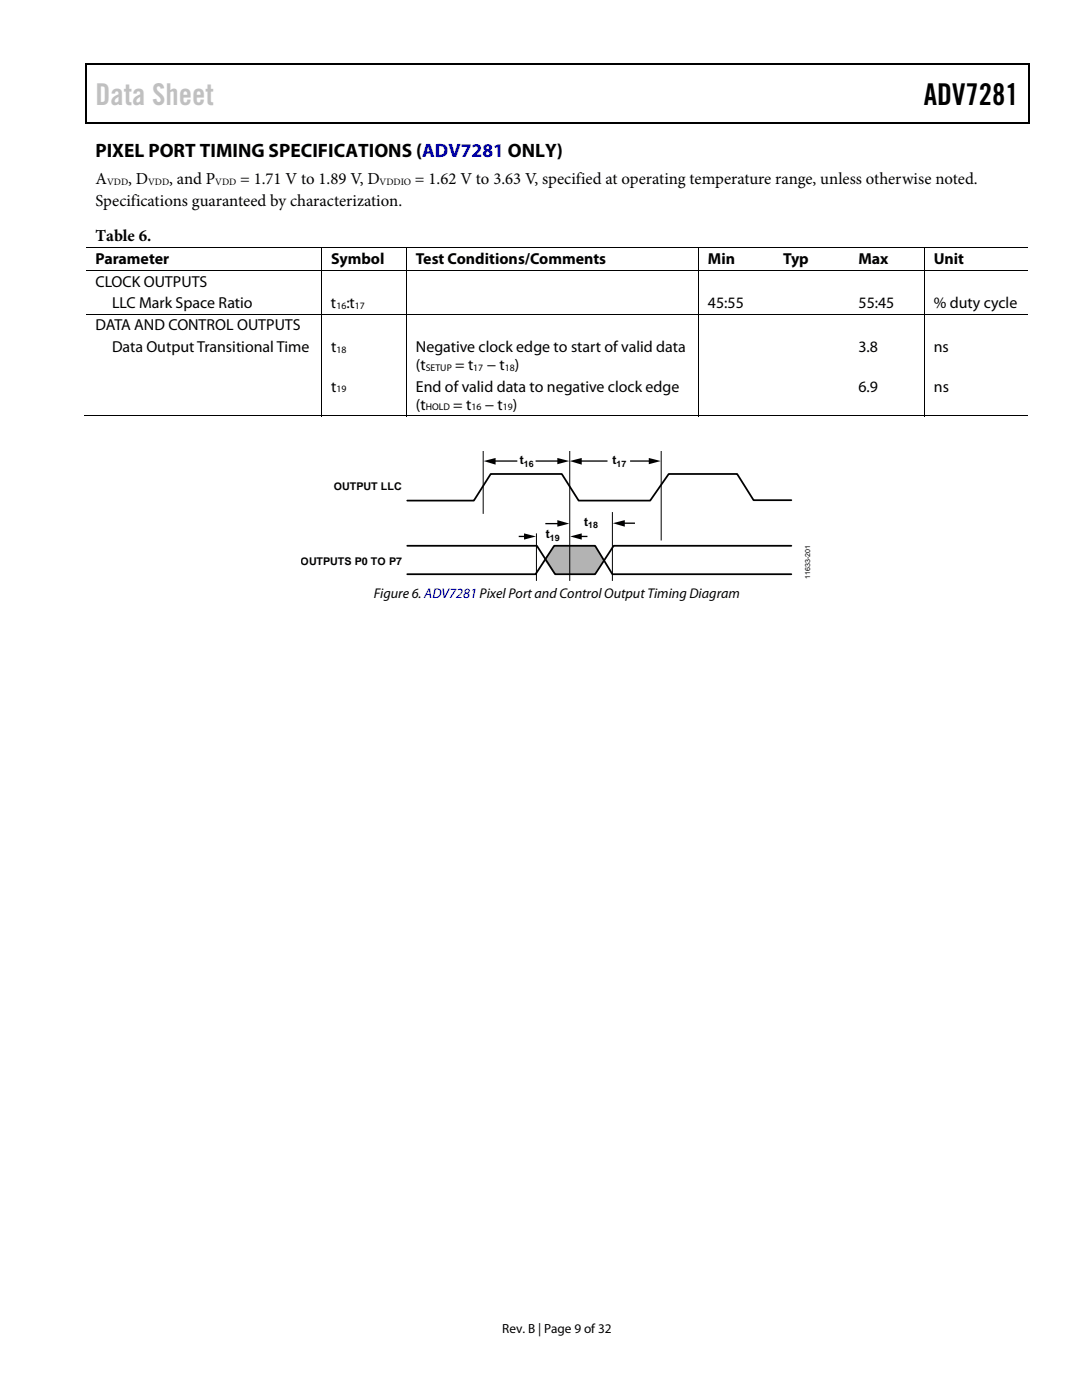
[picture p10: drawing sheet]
<svg xmlns="http://www.w3.org/2000/svg" width="216mm" height="279mm" viewBox="0 0 216 279" stroke-linecap="round" stroke-linejoin="round" font-family="sans-serif">
<defs><g id="words">
<text font-size="6" fill="#c0c0c0" x="19" y="21">Data Sheet</text>
<text font-size="6" x="184.3" y="21">ADV7281</text>
<text font-size="3.9" x="19" y="31.3">PIXEL PORT TIMING SPECIFICATIONS (ADV7281 ONLY)</text>
<g font-size="3.3">
<text x="19" y="36.8">A</text>
<text x="19.1" y="41">Specifications guaranteed by characterization.</text>
<text x="25.6" y="36.8">, D</text>
<text x="33.8" y="36.8">, and P</text>
<text x="47.9" y="36.8">= 1.71 V to 1.89 V, D</text>
<text x="82.8" y="36.8">= 1.62 V to 3.63 V, specified at operating temperature range, unless otherwise noted.</text>
<text x="19.1" y="48.2">Table 6.</text>
</g>
<g font-size="3.2">
<text x="19" y="52.7">Parameter</text>
<text x="66.1" y="52.7">Symbol</text>
<text x="83" y="52.7">Test Conditions/Comments</text>
<text x="141.2" y="52.7">Min</text>
<text x="156.3" y="52.7">Typ</text>
<text x="171.3" y="52.7">Max</text>
<text x="186.3" y="52.7">Unit</text>
<text x="19" y="57.2">CLOCK OUTPUTS</text>
<text x="19" y="66">DATA AND CONTROL OUTPUTS</text>
<text x="22.4" y="61.5">LLC Mark Space Ratio</text>
<text x="66" y="61.5">t :t</text>
<text x="141.2" y="61.5">45:55</text>
<text x="171.3" y="61.5">55:45</text>
<text x="186.3" y="61.5">% duty cycle</text>
<text x="22.4" y="70.3">Data Output Transitional Time</text>
<text x="66.1" y="70.3">t</text>
<text x="83" y="70.3">Negative clock edge to start of valid data</text>
<text x="171.3" y="70.3">3.8</text>
<text x="186.3" y="70.3">ns</text>
<text x="83" y="73.9">(t</text>
<text x="90.8" y="73.9">= t</text>
<text x="97.1" y="73.9">− t )</text>
<text x="66.1" y="78.1">t</text>
<text x="83" y="78.2">End of valid data to negative clock edge</text>
<text x="83" y="81.7">(t</text>
<text x="90.4" y="81.7">= t</text>
<text x="96.7" y="81.7">− t )</text>
<text x="171.3" y="78.1">6.9</text>
<text x="186.3" y="78.1">ns</text>
</g>
<text font-size="2.8" x="74.6" y="119.4">Figure 6. ADV7281 Pixel Port and Control Output Timing Diagram</text>
<text font-size="2.6" x="100.2" y="266">Rev. B | Page 9 of 32</text>
<g font-size="2.5">
<text x="103.7" y="92.6">t</text>
<text x="122.2" y="92.6">t</text>
<text x="108.9" y="107.4">t</text>
<text x="116.5" y="104.9">t</text>
</g>
<g font-size="2.1">
<text x="66.6" y="97.7">OUTPUT LLC</text>
<text x="60" y="112.7">OUTPUTS P0 TO P7</text>
</g>
<g font-size="1.9">
<text x="21.4" y="36.9">VDD</text>
<text x="29.6" y="36.9">VDD</text>
<text x="42.9" y="36.9">VDD</text>
<text x="75.8" y="36.9">VDDIO</text>
<text x="67.1" y="61.7">16</text>
<text x="70.8" y="61.7">17</text>
<text x="67.1" y="70.4">18</text>
<text x="85" y="74">SETUP</text>
<text x="94.4" y="74">17</text>
<text x="100.7" y="74">18</text>
<text x="67.1" y="78.3">19</text>
<text x="85" y="81.9">HOLD</text>
<text x="94.1" y="81.9">16</text>
<text x="100.4" y="81.9">19</text>
</g>
<g font-size="1.8">
<text x="104.5" y="93.1">16</text>
<text x="123" y="93.1">17</text>
<text x="109.7" y="108">19</text>
<text x="117.4" y="105.4">18</text>
</g>
<text font-size="1.4" x="161.7" y="115.6" transform="rotate(-90 161.7 115.6)">11633-201</text>
</g></defs>
<path d="M17 12.7h.3v1h-.3zM205.2 12.7h.3v1h-.3zM205.2 12.7h.3v.3h-.3zM82.4 24.4h.3v.3h-.3zM205.2 24.4h.3v.3h-.3z" fill="#000"/>
<path d="M17 12.8h188.2M17.1 13.7v11M205.3 13.7v11M205.2 24.5h-188.2" fill="none" stroke="#000" stroke-width=".25"/>
<g fill="none" stroke="#000" stroke-width=".2">
<path d="M17.1 49.5h188M17.1 54h188M64.2 49.6v4.3M64.2 54.1v8.6M81.1 49.6v4.3M81.1 54.1v8.6M139.3 49.6v4.3M139.3 54.1v8.6M184.4 49.6v4.3M184.4 54.1v8.6M17.1 62.8h188M64.2 62.8v20.3"/>
<path d="M81.1 62.8v20.3M139.3 62.8v20.3M184.4 62.8v20.3M16.9 83h47.2M64.2 83h16.8M81.2 83h58.1M139.4 83h44.9M184.5 83h20.6"/>
</g>
<path d="M110.8 108.8h7.8l1.9 3-1.9 2.7h-8l-2.1-2.8z" fill="#b3b3b3"/>
<path d="M157.9 99.8h-7.5l-3.3-5.2h-13.7l-3.7 5.3h-14.2l-3.4-5.3h-14.2l-3.3 5.3h-13.3M81.3 108.9h25.8l3.7 5.7h7.9l3.7-5.7h35.5M81.3 114.6h25.6l3.7-5.7h8.1l3.5 5.7h35.7" fill="none" stroke="#000" stroke-width=".35"/>
<path d="M96.4 90v12.6M113.7 90v25.9M131.9 90v17.9M107 106.4v9.5M122.2 102.2v13.7" fill="none" stroke="#000" stroke-width=".2"/>
<path d="M98.4 92h4.8M106.9 92h5.2M115.6 92h5.6M125.7 92h4.2M103.5 107.1h1.5M108.8 104.5h2.9M115.7 107.1h1.5M124.2 104.4h2.5" fill="none" stroke="#000" stroke-width=".27"/>
<path d="M96.5 92l2.4-.6v1.3zM111.2 91.4l2.4 .6-2.4 .6zM113.7 92l2.4-.6v1.3zM129.5 91.4l2.3 .6-2.3 .6zM104.6 106.4l2.4 .7-2.4 .6zM111.2 103.8l2.4 .7-2.4 .6zM113.8 107.1l2.3-.7v1.3zM122.3 104.4l2.4-.6v1.3z" fill="#000"/>
<use href="#words"/>
</svg>
